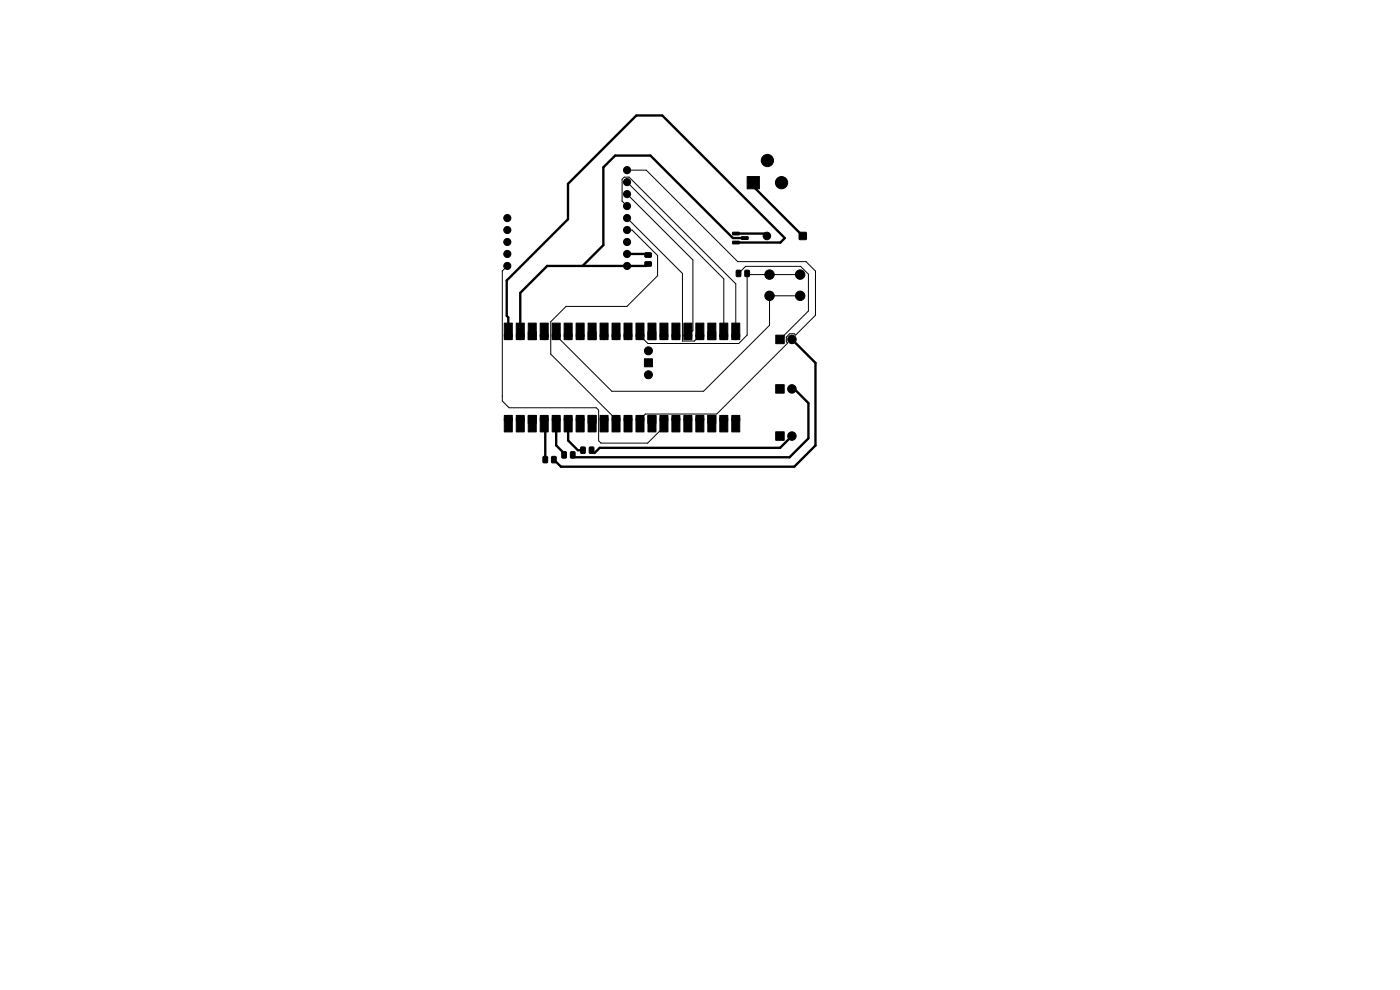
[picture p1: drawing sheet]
<svg xmlns="http://www.w3.org/2000/svg" width="297mm" height="210mm" viewBox="0 0 297 210" stroke-linecap="round" stroke-linejoin="round" font-family="sans-serif">
<g fill="#000" stroke="#000" stroke-width=".21">
<path d="M136.8 55.6l1.3-.1 .1 .3v.5l-.2 .2h-1.1l-.1-.2zM136.8 53.7l1.3-.1 .1 .3v.5l-.2 .2h-1.1l-.1-.2zM155.4 49.3h1.4l.1 .5h-1.4zM155.4 51.2h1.4l.1 .5h-1.4zM156.2 57.4l.7-.1 .3 .2v1l-.2 .2h-.6l-.2-.2zM157.3 50.2h1.3l.1 .5-1.3 .1zM158.1 57.4l.7-.1 .2 .2v1l-.1 .2h-.7l-.2-.2zM158.5 37.5h2.6v2.6h-2.6zM169.6 49.3h1.4v1.5h-1.4zM107 68.5h1.7v3.5h-1.7zM109.5 68.5h1.7v3.5h-1.7zM112.1 70.3h1.7v1.7h-1.7z"/>
<path d="M112.1 68.5h1.7v3.5h-1.7zM114.6 68.5h1.7v3.5h-1.7zM117.1 68.5h1.7v3.5h-1.7zM119.7 68.5h1.7v3.5h-1.7zM122.2 68.5h1.7v3.5h-1.7zM124.8 70.3h1.7v1.7h-1.7zM124.8 68.5h1.7v3.5h-1.7zM127.3 68.5h1.7v3.5h-1.7zM129.8 68.5h1.7v3.5h-1.7zM132.4 68.5h1.7v3.5h-1.7zM134.9 68.5h1.7v3.5h-1.7zM136.7 76.1h1.7v1.7h-1.7z"/>
<path d="M137.5 70.3h1.7v1.7h-1.7zM137.5 68.5h1.7v3.5h-1.7zM140 68.5h1.7v3.5h-1.7zM142.5 68.5h1.7v3.5h-1.7zM145.1 68.5h1.7v3.5h-1.7zM147.6 68.5h1.7v3.5h-1.7zM150.2 70.3h1.7v1.7h-1.7zM150.2 68.5h1.7v3.5h-1.7zM152.7 68.5h1.7v3.5h-1.7zM155.2 68.5h1.7v3.5h-1.7zM164.6 71.1h1.8v1.8h-1.8zM107 88.1h1.7v3.5h-1.7z"/>
<path d="M109.5 88.1h1.7v3.5h-1.7zM112.1 88.1h1.7v1.7h-1.7zM112.1 88.1h1.7v3.5h-1.7zM115.2 96.9l.7-.1 .3 .2v1l-.2 .2h-.6l-.2-.2zM114.6 88.1h1.7v3.5h-1.7zM117.1 96.9l.7-.1 .2 .2v1l-.1 .2h-.7l-.2-.2zM117.1 88.1h1.7v3.5h-1.7zM119.2 95.9l.7-.1 .3 .2v1l-.2 .2h-.6l-.2-.2zM121.1 95.9l.7-.1 .2 .2v1l-.1 .2h-.7l-.2-.2zM119.7 88.1h1.7v3.5h-1.7zM123.2 94.9l.7-.1 .3 .2v1l-.2 .2h-.6l-.2-.2zM122.2 88.1h1.7v3.5h-1.7z"/>
<path d="M125.1 94.9l.7-.1 .2 .2v1l-.1 .2h-.7l-.2-.2zM124.8 88.1h1.7v1.7h-1.7zM124.8 88.1h1.7v3.5h-1.7zM127.3 88.1h1.7v3.5h-1.7zM129.8 88.1h1.7v3.5h-1.7zM132.4 88.1h1.7v3.5h-1.7zM134.9 88.1h1.7v3.5h-1.7zM137.5 88.1h1.7v1.7h-1.7zM137.5 88.1h1.7v3.5h-1.7zM140 88.1h1.7v3.5h-1.7zM142.5 88.1h1.7v3.5h-1.7zM145.1 88.1h1.7v3.5h-1.7z"/>
<path d="M147.6 88.1h1.7v3.5h-1.7zM150.2 88.1h1.7v1.7h-1.7zM150.2 88.1h1.7v3.5h-1.7zM152.7 88.1h1.7v3.5h-1.7zM155.2 88.1h1.7v3.5h-1.7zM164.6 81.6h1.8v1.8h-1.8zM164.6 91.6h1.8v1.8h-1.8z"/>
<circle cx="133" cy="36.1" r=".75"/>
<circle cx="133" cy="38.6" r=".75"/>
<circle cx="162.8" cy="34" r="1.3"/>
<circle cx="165.8" cy="38.7" r="1.3"/>
<circle cx="107.6" cy="48.8" r=".75"/>
<circle cx="107.6" cy="46.3" r=".75"/>
<circle cx="107.6" cy="51.3" r=".75"/>
<circle cx="107.6" cy="56.4" r=".75"/>
<circle cx="107.6" cy="53.9" r=".75"/>
<circle cx="133" cy="51.3" r=".75"/>
<circle cx="133" cy="43.7" r=".75"/>
<circle cx="133" cy="56.4" r=".75"/>
<circle cx="133" cy="53.9" r=".75"/>
<circle cx="133" cy="46.3" r=".75"/>
<circle cx="133" cy="48.8" r=".75"/>
<circle cx="133" cy="41.2" r=".75"/>
<circle cx="162.7" cy="50.1" r=".8"/>
<circle cx="163.3" cy="58.2" r="1"/>
<circle cx="169.7" cy="58.2" r="1"/>
<circle cx="107.8" cy="71.2" r=".85"/>
<circle cx="110.4" cy="71.2" r=".85"/>
<circle cx="115.4" cy="71.2" r=".85"/>
<circle cx="118" cy="71.2" r=".85"/>
<circle cx="120.5" cy="71.2" r=".85"/>
<circle cx="123.1" cy="71.2" r=".85"/>
<circle cx="128.1" cy="71.2" r=".85"/>
<circle cx="130.7" cy="71.2" r=".85"/>
<circle cx="133.2" cy="71.2" r=".85"/>
<circle cx="135.8" cy="71.2" r=".85"/>
<circle cx="137.6" cy="74.4" r=".85"/>
<circle cx="137.6" cy="79.5" r=".85"/>
<circle cx="140.8" cy="71.2" r=".85"/>
<circle cx="143.4" cy="71.2" r=".85"/>
<circle cx="145.9" cy="71.2" r=".85"/>
<circle cx="148.5" cy="71.2" r=".85"/>
<circle cx="153.5" cy="71.2" r=".85"/>
<circle cx="156.1" cy="71.2" r=".85"/>
<circle cx="163.3" cy="62.7" r="1"/>
<circle cx="168" cy="72" r=".9"/>
<circle cx="169.7" cy="62.7" r="1"/>
<circle cx="107.8" cy="89" r=".85"/>
<circle cx="110.4" cy="89" r=".85"/>
<circle cx="115.4" cy="89" r=".85"/>
<circle cx="118" cy="89" r=".85"/>
<circle cx="120.5" cy="89" r=".85"/>
<circle cx="123.1" cy="89" r=".85"/>
<circle cx="128.1" cy="89" r=".85"/>
<circle cx="130.7" cy="89" r=".85"/>
<circle cx="133.2" cy="89" r=".85"/>
<circle cx="135.8" cy="89" r=".85"/>
<circle cx="140.8" cy="89" r=".85"/>
<circle cx="143.4" cy="89" r=".85"/>
<circle cx="145.9" cy="89" r=".85"/>
<circle cx="148.5" cy="89" r=".85"/>
<circle cx="153.5" cy="89" r=".85"/>
<circle cx="156.1" cy="89" r=".85"/>
<circle cx="168" cy="82.5" r=".9"/>
<circle cx="168" cy="92.5" r=".9"/>
</g>
<path d="M159.8 39.5l10.5 10.6M133 53.9h4.3M137.1 56.4h-21l-5.7 5.7v9.1M156.1 51.5h9.4l1-1-26-26h-5.5l-14.5 14.5v7.5l-13 13v7.5l.3 .3v3.9M156.1 49.6h6.1M158 50.5h-2.5l-17.5-17.5h-7.5l-2.5 2.5v16.5l-4.4 4.4M168 72l5 5v17.5l-4.5 4.5h-49.5l-1-1M115.7 89.2v8.3M118 89v5.5l1.7 1.7M120.5 89v4.4l2.1 2.1h1.1M168 82l3.5 3.5v7.5l-4 4h-45.5M168 92.5l-2.5 2.5h-38.3l-1.1 1.1" fill="none" stroke="#000" stroke-width=".5"/>
<g fill="none" stroke="#000" stroke-width=".21">
<path d="M133 38.6l20.6 20.6v12M133 36.1h4.1l19.4 19.4h14.5l2 2v9.4l-4.2 4.2-.3-.3h-1l-.7 .7v1l.3 .3-15 15h-15.2l-1.1 1.2M159.8 38.8v.7M107.6 56.4l-1 1.1v27.6l1.4 1.4h18.5l.5 .5v6.5l.5 .5h9.9l3.5-3.5v-1.5M133 41.2l14 13.9v15l-1.1 1.1M133 46.3l11.8 11.7v14.3h2.5l1.2-1.1M133 43.7l-1-1v-4.7l.4-.4h1.1l22.6 22.6v11M133 48.8h1.1l5.4 5.4v4.3l-6.5 6.5h-12.9l-3.3 3.2v6.9l13.9 13.9M137.3 53.9l.2 .2M137.5 56l-.4 .4M156.7 58l1.5-1.5h11.6l1.7 1.7v7.8l-6 6M162.2 49.6l.5 .5"/>
<path d="M169.8 58.3h-11.1l-.2-.3v13.1l-1.8 1.8h-19.3l-1.6-1.7M110.4 69.6v1.6M163.2 62.8l.3 .2M163.2 62.8h6.6M163.2 62.8v6.2l-13.9 14h-19.5l-11.8-11.8M115.5 89l.2 .2M117.5 97.5l.5 .5M118 89l-.5 .4M119.7 96.2v.3M121.5 96.5l.5 .5M125.5 95.5l.6 .6M165.5 82h.1"/>
</g>
</svg>
